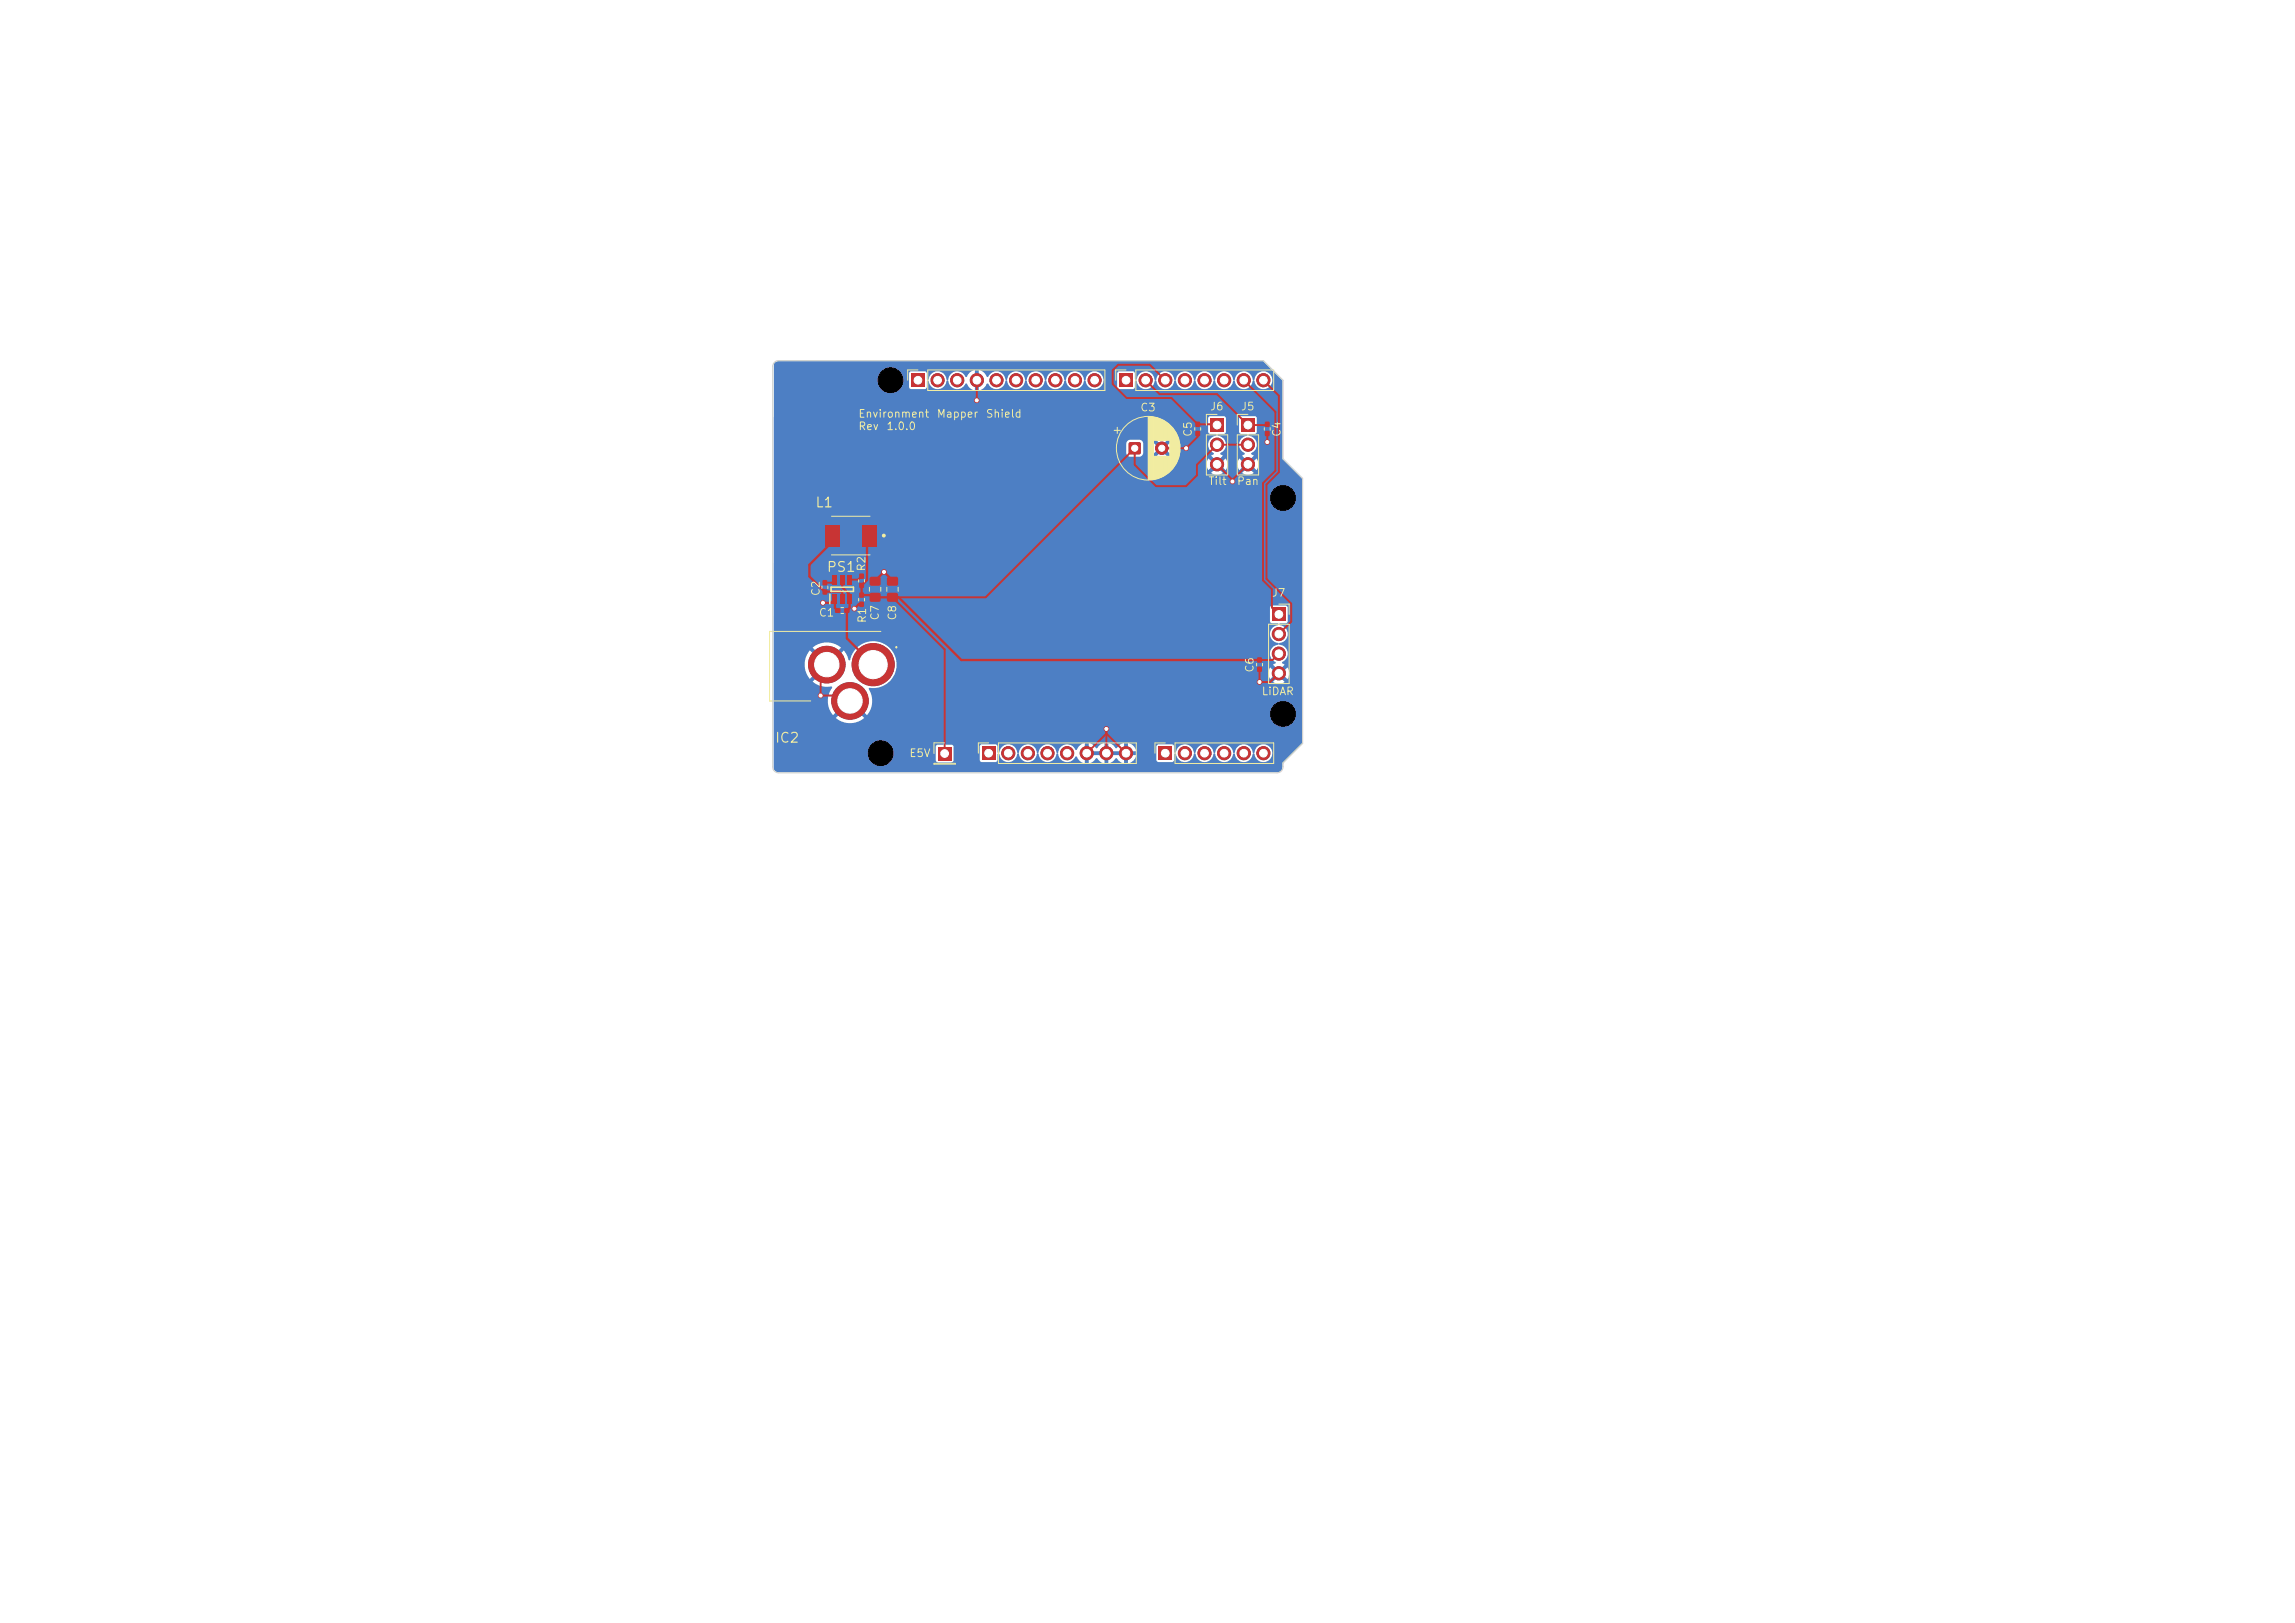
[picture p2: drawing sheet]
<svg xmlns="http://www.w3.org/2000/svg" width="297mm" height="210mm" viewBox="0 0 297 210" stroke-linecap="round" stroke-linejoin="round" font-family="sans-serif">
<defs><g id="words">
<g font-size="1.3" fill="#f2eda1">
<text x="105.4" y="66">L1</text>
<text x="106.9" y="74.3">PS1</text>
<text x="100.2" y="96.4">IC2</text>
</g>
<g font-size="1" fill="#f2eda1">
<text x="147.5" y="53.5">C3</text>
<text x="156.5" y="53.3">J6</text>
<text x="160.5" y="53.3">J5</text>
<text x="111" y="54.3">Environment</text>
<text x="111" y="55.9">Rev</text>
<text x="114.6" y="55.9">1.0.0</text>
<text x="121.2" y="54.3">Mapper</text>
<text x="127.5" y="54.3">Shield</text>
<text x="154.5" y="56.6" transform="rotate(-90 154.5 56.6)">C5</text>
<text x="166" y="56.6" transform="rotate(-90 166 56.6)">C4</text>
<text x="156.3" y="63">Tilt</text>
<text x="160" y="63">Pan</text>
<text x="106.3" y="77.2" transform="rotate(-90 106.3 77.2)">C2</text>
<text x="112.2" y="74" transform="rotate(-90 112.2 74)">R2</text>
<text x="164.5" y="77.5">J7</text>
<text x="105.9" y="80">C1</text>
<text x="112.3" y="80.7" transform="rotate(-90 112.3 80.7)">R1</text>
<text x="114" y="80.4" transform="rotate(-90 114 80.4)">C7</text>
<text x="116.2" y="80.4" transform="rotate(-90 116.2 80.4)">C8</text>
<text x="162.5" y="87.1" transform="rotate(-90 162.5 87.1)">C6</text>
<text x="163.2" y="90.2">LiDAR</text>
<text x="117.6" y="98.2">E5V</text>
</g>
</g></defs>
<path d="M127.1 96.6h1.7v1.7h-1.7z" fill="#4d7fc4"/>
<g fill="#4d7fc4" stroke="#4d7fc4" stroke-width=".13">
<circle cx="130.5" cy="97.5" r=".85"/>
<circle cx="133" cy="97.5" r=".85"/>
<circle cx="135.6" cy="97.5" r=".85"/>
<circle cx="138.1" cy="97.5" r=".85"/>
<circle cx="140.6" cy="97.5" r=".85"/>
<circle cx="143.2" cy="97.5" r=".85"/>
<circle cx="145.7" cy="97.5" r=".85"/>
</g>
<path d="M149.9 96.6h1.7v1.7h-1.7z" fill="#4d7fc4"/>
<g fill="#4d7fc4" stroke="#4d7fc4" stroke-width=".13">
<circle cx="153.3" cy="97.5" r=".85"/>
<circle cx="155.9" cy="97.5" r=".85"/>
<circle cx="158.4" cy="97.5" r=".85"/>
<circle cx="161" cy="97.5" r=".85"/>
<circle cx="163.5" cy="97.5" r=".85"/>
</g>
<path d="M117.9 48.4h1.7v1.7h-1.7z" fill="#4d7fc4"/>
<g fill="#4d7fc4" stroke="#4d7fc4" stroke-width=".13">
<circle cx="121.3" cy="49.2" r=".85"/>
<circle cx="123.9" cy="49.2" r=".85"/>
<circle cx="126.4" cy="49.2" r=".85"/>
<circle cx="129" cy="49.2" r=".85"/>
<circle cx="131.5" cy="49.2" r=".85"/>
<circle cx="134" cy="49.2" r=".85"/>
<circle cx="136.6" cy="49.2" r=".85"/>
<circle cx="139.1" cy="49.2" r=".85"/>
<circle cx="141.7" cy="49.2" r=".85"/>
</g>
<path d="M144.9 48.4h1.7v1.7h-1.7z" fill="#4d7fc4"/>
<g fill="#4d7fc4" stroke="#4d7fc4" stroke-width=".13">
<circle cx="148.3" cy="49.2" r=".85"/>
<circle cx="150.8" cy="49.2" r=".85"/>
<circle cx="153.3" cy="49.2" r=".85"/>
<circle cx="155.9" cy="49.2" r=".85"/>
<circle cx="158.4" cy="49.2" r=".85"/>
<circle cx="161" cy="49.2" r=".85"/>
<circle cx="163.5" cy="49.2" r=".85"/>
</g>
<path d="M156.6 54.2h1.7v1.7h-1.7z" fill="#4d7fc4"/>
<g fill="#4d7fc4" stroke="#4d7fc4" stroke-width=".13">
<circle cx="157.5" cy="57.5" r=".85"/>
<circle cx="157.5" cy="60.1" r=".85"/>
</g>
<path d="M160.6 54.2h1.8v1.7h-1.8z" fill="#4d7fc4"/>
<g fill="#4d7fc4" stroke="#4d7fc4" stroke-width=".13">
<circle cx="161.5" cy="57.5" r=".85"/>
<circle cx="161.5" cy="60.1" r=".85"/>
<circle cx="113" cy="86" r="2.73"/>
<circle cx="107" cy="86" r="2.37"/>
<circle cx="110" cy="90.7" r="2.37"/>
</g>
<path d="M146.1 57.3l.2-.1 1.3 .1v.2v1.2l-.2 .1-1.3-.1-.1-.1z" fill="#4d7fc4"/>
<circle cx="150.3" cy="58" r=".8" fill="#4d7fc4" stroke="#4d7fc4" stroke-width=".13"/>
<path d="M164.7 78.7h1.6v1.7h-1.6z" fill="#4d7fc4"/>
<g fill="#4d7fc4" stroke="#4d7fc4" stroke-width=".13">
<circle cx="165.5" cy="82" r=".85"/>
<circle cx="165.5" cy="84.6" r=".85"/>
<circle cx="165.5" cy="87.1" r=".85"/>
</g>
<path d="M121.4 96.7h1.7v1.7h-1.7z" fill="#4d7fc4"/>
<g fill="#4d7fc4" stroke="#4d7fc4" stroke-width=".13">
<circle cx="126.4" cy="51.8" r=".3"/>
<circle cx="106.2" cy="90" r=".3"/>
<circle cx="159.5" cy="62.3" r=".3"/>
<circle cx="164" cy="57.2" r=".3"/>
<circle cx="106.5" cy="78" r=".3"/>
<circle cx="163" cy="88.3" r=".3"/>
<circle cx="110.6" cy="78.8" r=".3"/>
<circle cx="143.2" cy="94.3" r=".3"/>
<circle cx="153.5" cy="58" r=".3"/>
<circle cx="114.4" cy="74" r=".3"/>
<circle cx="113" cy="86" r=".3"/>
</g>
<g fill="#4d7fc4">
<path d="M141.1 97.2h1.6v.2v.3h-1.6v-.2z"/>
<path d="M143.6 97.2h1.7l-.1 .2 .1 .3h-1.7l.1-.2z"/>
<path d="M100.3 46.9l.5-.2 62.7 .1 2.5 2.5v10.1l2.5 2.6v34.1l-2.5 2.6v.5a.69 .69 0 0 1-.7 .7h-64.5l-.4-.1-.3-.3v-2.2h12.3a1.6 1.6 0 0 0 2 1.7 1.6 1.6 0 0 0 .9-2.4h5.8v1.8l.3 .3h1.7l.3-.2v-1.9h3.4v1.8l.2 .2h2l.1-.2v-.9h.2a1.18 1.18 0 0 0 1.2 1.1 1.18 1.18 0 0 0 1.2-1.1h.1l.1 .1a1.17 1.17 0 0 0 1.2 1 1.17 1.17 0 0 0 1.1-1.1h.1l.1 .1a1.17 1.17 0 0 0 1.2 1 1.17 1.17 0 0 0 1.1-1.1h.2l.1 .1a1.17 1.17 0 0 0 1 1 1.17 1.17 0 0 0 1.2-.7h.1a1.45 1.45 0 0 0 1.1 .9v-.9l.2 .1 .3-.1v.9l.4-.2 .6-.5 .6 .5 .4 .2v-.9l.2 .1 .3-.1v.9a1.82 1.82 0 0 0 1.1-.7l.5 .5 .5 .2v-.9l.2 .1 .3-.1v.9a1.33 1.33 0 0 0 1-1.1h-.8v-.2v-.3h.8l-.3-.6h2.9v1.8l.3 .2h1.9l.1-.2 .1-.9h.1l.1 .1a1.17 1.17 0 0 0 1.2 1 1.17 1.17 0 0 0 1.1-1.1h.1l.1 .1a1.17 1.17 0 0 0 1.2 1 1.17 1.17 0 0 0 1.2-1.1h.1l.1 .1a1.17 1.17 0 0 0 1.2 1 1.17 1.17 0 0 0 1.1-1.1h.1l.1 .1a1.17 1.17 0 0 0 1.2 1 1.17 1.17 0 0 0 1.1-1.1h.2l.1 .1a1.15 1.15 0 0 0 1.7 .8 1.15 1.15 0 0 0 0-1.9 1.15 1.15 0 0 0-1.7 .9l-.1 .1-.2-.1a1.18 1.18 0 0 0-1.1-1.1 1.18 1.18 0 0 0-1.2 1.1h-.1a1.35 1.35 0 0 0-1.4-1.1 1.21 1.21 0 0 0-1.1 1.1h-.1a1.35 1.35 0 0 0-1.3-1.1 1.21 1.21 0 0 0-1.1 1.1h-.1a1.35 1.35 0 0 0-1.4-1.1 1.2 1.2 0 0 0-1 1.1h-.2v-.1l-.1-.8-.2-.2h-1.8l-.3 .3h-2.9l-.3-.3-.4-.2v.9h-.2h-.3v-.9l-.5 .2-.6 .5-.5-.5-.5-.2v.9h-.2h-.3v-.9a1.82 1.82 0 0 0-1 .7l-.6-.5-.4-.2v.9h-.2h-.3v-.9a1.71 1.71 0 0 0-1.1 1l-.1-.1a1.17 1.17 0 0 0-1.3-.7 1.17 1.17 0 0 0-1 1.1h-.1a1.35 1.35 0 0 0-1.3-1.1 1.21 1.21 0 0 0-1.1 1.1h-.1a1.35 1.35 0 0 0-1.4-1.1 1.21 1.21 0 0 0-1.1 1.1h-.1a1.35 1.35 0 0 0-1.3-1.1 1.2 1.2 0 0 0-1.1 1.1h-.1l-.1-.1v-.8l-.3-.2h-1.8l-.2 .3h-3.4l-.3-.3h-1.7l-.3 .3h-5.8l-.1-.2a1.61 1.61 0 0 0-1.7-.5 1.61 1.61 0 0 0-1.1 1.4h-12.3v-11.5h4l.1 1 .6 1 .9-.9 .4 .4-.9 .9 .1 .1a3.6 3.6 0 0 0 2.4 .6v.1a2.87 2.87 0 0 0 .1 3.5l.9-.9 .4 .4-.9 .9 .1 .1a2.87 2.87 0 0 0 3.5-.1l-.9-.9 .4-.4 .9 .9 .2-.2h52a1.61 1.61 0 0 0 2.3 1.6 1.61 1.61 0 0 0 .4-2.7 1.61 1.61 0 0 0-2.6 .8l-.1 .3h-52a2.9 2.9 0 0 0 0-3.2l.1-.1a3.1 3.1 0 0 0 3.4-2h48.3v.4l.2 .5 .6-.7 .1 .2 .3 .2-.7 .6 .1 .1a1.34 1.34 0 0 0 1.5-.1l-.7-.6 .3-.2 .1-.2 .6 .7 .1-.1a1.34 1.34 0 0 0-.1-1.4l-.6 .6-.1-.2-.3-.2 .7-.6-.4-.2 .1-.2a1.17 1.17 0 0 0 .6-1.2 1.17 1.17 0 0 0-1.1-1v-.1l.1-.1a1.17 1.17 0 0 0 1-1.2 1.17 1.17 0 0 0-1-1.1l-.1-.2h.1l.8-.1 .2-.2 .1-1.8-.3-.2-1.8-.1-.2 .3v1.9l.2 .1 .8 .1v.2a1.18 1.18 0 0 0-1.1 1.1 1.18 1.18 0 0 0 1.2 1.2v.1a1.38 1.38 0 0 0-1.2 1.2 1.44 1.44 0 0 0 .8 1.2l-.4 .3 .7 .6-.2 .1-.2 .3-.6-.6-.2 .6h-48.3a3 3 0 0 0-2.1-3.9 3 3 0 0 0-3.8 2.3h-.2l-.3-.8-.3-.4-.9 .9-.4-.4 .9-.9a2.86 2.86 0 0 0-3.6 0l.9 .9-.4 .4-.9-.9-.5 .7-.2 .9h-4v-21.5h64.3a1.61 1.61 0 0 0 2.3 1.6 1.61 1.61 0 0 0 .4-2.7 1.61 1.61 0 0 0-2.6 .9l-.1 .2h-64.3v-4.3h56.1v.4l.2 .4 .6-.6 .2 .3 .2 .1-.7 .6a1.33 1.33 0 0 0 1.6 0l-.7-.6 .2-.1 .2-.3 .6 .6 .2-.4 .1-.4h1.3v.4l.2 .4 .6-.6 .2 .3 .2 .1-.7 .6h.1a1.34 1.34 0 0 0 1.5 0l-.7-.6 .2-.1 .2-.3 .6 .6h.1a1.34 1.34 0 0 0-.1-1.5l-.6 .7-.1-.2-.3-.2 .7-.6-.4-.2 .1-.2a1.17 1.17 0 0 0 .6-1.3 1.17 1.17 0 0 0-1-.9l-.1-.2h.1l.8-.1 .2-.1v-1.9l-.2-.3-1.8 .1-.3 .2 .1 1.8 .2 .2 .8 .1 .1 .1-.1 .1a1.17 1.17 0 0 0-1 1 1.17 1.17 0 0 0 .7 1.2v.2l-.4 .2 .7 .6-.2 .1-.2 .3-.6-.7-.2 .7h-1.3l-.3-.7-.6 .7-.1-.2-.3-.2 .7-.6-.4-.2v-.2a1.19 1.19 0 0 0 .7-1.2 1.19 1.19 0 0 0-1-1l-.1-.2h.1l.8-.1 .2-.1v-1.9l-.2-.3-1.8 .1-.3 .2 .1 1.8 .2 .2 .8 .1 .1 .1-.1 .1a1.17 1.17 0 0 0-1 1 1.17 1.17 0 0 0 .7 1.2v.2l-.4 .2 .7 .6-.2 .1-.2 .3-.6-.7-.2 .7h-56.1v-2.6h45.6l.1 1.3 .2 .3 1.5 .1 .3-.2 .1-.2v-.8h1.1l.1 .4 .2 .4 .6-.7 .2 .3 .2 .1-.7 .7a1.28 1.28 0 0 0 1.5 0l-.7-.7 .2-.1 .1-.3 .8 .7a1.29 1.29 0 0 0-.1-1.4l-.7 .7-.1-.3-.2-.1 .6-.7a1.29 1.29 0 0 0-1.4 0l.7 .7-.2 .1-.2 .3-.6-.7-.3 .6h-1.1a.9 .9 0 0 0-.1-.8l-.4-.2h-1.2l-.3 .2-.2 .3h-45.6v-8.3h13.5a1.6 1.6 0 0 0 2 1.7 1.6 1.6 0 0 0 1-2.5h1v1.8l.3 .2h1.9l.1-.2 .1-.8h.2a1.18 1.18 0 0 0 1.1 1 1.18 1.18 0 0 0 1.2-1.1h.1l.1 .1a1.17 1.17 0 0 0 1 1 1.17 1.17 0 0 0 1.3-.7h.1a1.45 1.45 0 0 0 1.1 .9v-.9l.2 .1 .3-.1v.9a1.75 1.75 0 0 0 1.1-.9l.1 .1a1.17 1.17 0 0 0 1.3 .6 1.17 1.17 0 0 0 .9-1.1h.2v.1a1.17 1.17 0 0 0 1.2 1.1 1.17 1.17 0 0 0 1.2-1.2h.1l.1 .1a1.17 1.17 0 0 0 1.2 1.1 1.17 1.17 0 0 0 1.1-1.2h.1l.1 .1a1.17 1.17 0 0 0 1.2 1.1 1.17 1.17 0 0 0 1.2-1.2h.1l.1 .1a1.17 1.17 0 0 0 1.2 1.1 1.17 1.17 0 0 0 1.1-1.2h.1l.1 .1a1.15 1.15 0 0 0 1.7 .9 1.15 1.15 0 0 0 .2-1.9h2.2v1.8l.2 .2h1.9l.2-.2v-.8h.2a1.18 1.18 0 0 0 1.2 1 1.18 1.18 0 0 0 1.1-1.1h.2l.1 .1a1.17 1.17 0 0 0 1.1 1.1 1.17 1.17 0 0 0 1.2-1.2h.1l.1 .1a1.17 1.17 0 0 0 1.2 1.1 1.17 1.17 0 0 0 1.1-1.2h.1l.1 .1a1.17 1.17 0 0 0 1.2 1.1 1.17 1.17 0 0 0 1.2-1.2h.1l.1 .1a1.17 1.17 0 0 0 1.2 1.1 1.17 1.17 0 0 0 1.1-1.2h.1l.1 .1a1.17 1.17 0 0 0 1.2 1.1 1.17 1.17 0 0 0 1.1-1.2h.2l.1 .1a1.15 1.15 0 0 0 1.7 .9 1.15 1.15 0 0 0 0-2 1.15 1.15 0 0 0-1.7 .9l-.1 .1h-.2a1.18 1.18 0 0 0-1.1-1.2 1.18 1.18 0 0 0-1.2 1.2h-.1a1.35 1.35 0 0 0-1.4-1.2 1.21 1.21 0 0 0-1.1 1.2h-.1a1.35 1.35 0 0 0-1.3-1.2 1.21 1.21 0 0 0-1.1 1.2h-.1a1.35 1.35 0 0 0-1.4-1.2 1.21 1.21 0 0 0-1 1.2h-.2a1.35 1.35 0 0 0-1.3-1.2 1.21 1.21 0 0 0-1.1 1.2h-.1a1.35 1.35 0 0 0-1.3-1.2 1.2 1.2 0 0 0-1.1 1.1l-.1 .1-.1-.1v-.8l-.3-.2h-1.8l-.2 .2h-2.2a1.17 1.17 0 0 0-1.9 .9h-.2a1.35 1.35 0 0 0-1.3-1.2 1.21 1.21 0 0 0-1.1 1.2h-.1a1.35 1.35 0 0 0-1.3-1.2 1.21 1.21 0 0 0-1.1 1.2h-.1a1.35 1.35 0 0 0-1.4-1.2 1.21 1.21 0 0 0-1 1.2h-.2a1.35 1.35 0 0 0-1.3-1.2 1.21 1.21 0 0 0-1.1 1.2h-.1a1.35 1.35 0 0 0-1.3-1.2 1.49 1.49 0 0 0-1.1 .8l-.1-.1a1.33 1.33 0 0 0-1-.8v.9l-.2-.1-.3 .1v-.9h-.1a1.75 1.75 0 0 0-1 .9l-.2-.1a1.17 1.17 0 0 0-1.2-.6 1.17 1.17 0 0 0-1 1.1h-.1a1.35 1.35 0 0 0-1.4-1.2 1.2 1.2 0 0 0-1 1.1l-.2 .1-.1-.1v-.8l-.2-.2-1.8-.1-.3 .3h-1a1.6 1.6 0 0 0-1.8-.6 1.6 1.6 0 0 0-1.2 1.4h-13.5v-1.9z"/>
</g>
<path d="M127.1 96.6h1.7v1.7h-1.7z" fill="#c83434"/>
<g fill="#c83434" stroke="#c83434" stroke-width=".13">
<circle cx="130.5" cy="97.5" r=".85"/>
<circle cx="133" cy="97.5" r=".85"/>
<circle cx="135.6" cy="97.5" r=".85"/>
<circle cx="138.1" cy="97.5" r=".85"/>
<circle cx="140.6" cy="97.5" r=".85"/>
<circle cx="143.2" cy="97.5" r=".85"/>
<circle cx="145.7" cy="97.5" r=".85"/>
</g>
<path d="M149.9 96.6h1.7v1.7h-1.7z" fill="#c83434"/>
<g fill="#c83434" stroke="#c83434" stroke-width=".13">
<circle cx="153.3" cy="97.5" r=".85"/>
<circle cx="155.9" cy="97.5" r=".85"/>
<circle cx="158.4" cy="97.5" r=".85"/>
<circle cx="161" cy="97.5" r=".85"/>
<circle cx="163.5" cy="97.5" r=".85"/>
</g>
<path d="M117.9 48.4h1.7v1.7h-1.7z" fill="#c83434"/>
<g fill="#c83434" stroke="#c83434" stroke-width=".13">
<circle cx="121.3" cy="49.2" r=".85"/>
<circle cx="123.9" cy="49.2" r=".85"/>
<circle cx="126.4" cy="49.2" r=".85"/>
<circle cx="129" cy="49.2" r=".85"/>
<circle cx="131.5" cy="49.2" r=".85"/>
<circle cx="134" cy="49.2" r=".85"/>
<circle cx="136.6" cy="49.2" r=".85"/>
<circle cx="139.1" cy="49.2" r=".85"/>
<circle cx="141.7" cy="49.2" r=".85"/>
</g>
<path d="M144.9 48.4h1.7v1.7h-1.7z" fill="#c83434"/>
<g fill="#c83434" stroke="#c83434" stroke-width=".13">
<circle cx="148.3" cy="49.2" r=".85"/>
<circle cx="150.8" cy="49.2" r=".85"/>
<circle cx="153.3" cy="49.2" r=".85"/>
<circle cx="155.9" cy="49.2" r=".85"/>
<circle cx="158.4" cy="49.2" r=".85"/>
<circle cx="161" cy="49.2" r=".85"/>
<circle cx="163.5" cy="49.2" r=".85"/>
</g>
<path d="M156.6 54.2h1.7v1.7h-1.7z" fill="#c83434"/>
<g fill="#c83434" stroke="#c83434" stroke-width=".13">
<circle cx="157.5" cy="57.5" r=".85"/>
<circle cx="157.5" cy="60.1" r=".85"/>
</g>
<path d="M160.6 54.2h1.8v1.7h-1.8z" fill="#c83434"/>
<g fill="#c83434" stroke="#c83434" stroke-width=".13">
<circle cx="161.5" cy="57.5" r=".85"/>
<circle cx="161.5" cy="60.1" r=".85"/>
</g>
<g fill="#c83434">
<path d="M154.7 54.6h.6v.6h-.6z"/>
<path d="M154.7 55.8h.6v.6h-.6z"/>
<path d="M111.2 75.4h.6v.7h-.6z"/>
<path d="M111.2 74.2h.6v.7h-.6z"/>
<path d="M109.3 78.7h.6v.6h-.6z"/>
<path d="M108.1 78.7h.6v.6h-.6z"/>
</g>
<g fill="#c83434" stroke="#c83434" stroke-width=".13">
<circle cx="113" cy="86" r="2.73"/>
<circle cx="107" cy="86" r="2.37"/>
<circle cx="110" cy="90.7" r="2.37"/>
</g>
<g fill="#c83434">
<path d="M114.8 74.7l.2-.1 1.2 .1v.2v.8l-.2 .1-1.2-.1v-.1z"/>
<path d="M114.8 76.8l.2-.1 1.2 .1v.2v.8l-.2 .1-1.2-.1v-.2z"/>
<path d="M146.1 57.3l.2-.1 1.3 .1v.2v1.2l-.2 .1-1.3-.1-.1-.1z"/>
</g>
<circle cx="150.3" cy="58" r=".8" fill="#c83434" stroke="#c83434" stroke-width=".13"/>
<g fill="#c83434">
<path d="M111.2 77.9h.6v.6h-.6z"/>
<path d="M111.2 76.7h.6v.6h-.6z"/>
<path d="M164.7 78.7h1.6v1.7h-1.6z"/>
</g>
<g fill="#c83434" stroke="#c83434" stroke-width=".13">
<circle cx="165.5" cy="82" r=".85"/>
<circle cx="165.5" cy="84.6" r=".85"/>
<circle cx="165.5" cy="87.1" r=".85"/>
</g>
<g fill="#c83434">
<path d="M112.6 74.7l.2-.1 1.1 .1 .1 .2-.1 .8-.2 .1-1.1-.1-.1-.1z"/>
<path d="M112.6 76.8l.2-.1 1.1 .1 .1 .2-.1 .8-.2 .1-1.1-.1-.1-.2z"/>
<path d="M163.7 54.6h.6v.6h-.6z"/>
<path d="M163.7 55.8h.6v.6h-.6z"/>
<path d="M106.5 76.3h.5v.6h-.5z"/>
<path d="M106.5 75.1h.5v.6h-.5z"/>
<path d="M121.4 96.7h1.7v1.7h-1.7z"/>
<path d="M162.7 85.1h.6v.6h-.6z"/>
<path d="M162.7 86.3h.6v.6h-.6z"/>
<path d="M107.8 76.9h.5v1.2h-.5z"/>
<path d="M108.7 76.9h.6v1.2h-.6z"/>
<path d="M109.7 76.9h.5v1.2h-.5z"/>
<path d="M109.7 74.4h.5v1.2h-.5z"/>
<path d="M108.7 74.4h.6v1.2h-.6z"/>
<path d="M107.8 74.4h.5v1.2h-.5z"/>
<path d="M111.6 67.9h1.9v2.8h-1.9z"/>
<path d="M106.7 67.9h1.9v2.8h-1.9z"/>
</g>
<g fill="#c83434" stroke="#c83434" stroke-width=".13">
<circle cx="126.4" cy="51.8" r=".3"/>
<circle cx="106.2" cy="90" r=".3"/>
<circle cx="159.5" cy="62.3" r=".3"/>
<circle cx="164" cy="57.2" r=".3"/>
<circle cx="106.5" cy="78" r=".3"/>
<circle cx="163" cy="88.3" r=".3"/>
<circle cx="110.6" cy="78.8" r=".3"/>
<circle cx="143.2" cy="94.3" r=".3"/>
<circle cx="153.5" cy="58" r=".3"/>
<circle cx="114.4" cy="74" r=".3"/>
<circle cx="113" cy="86" r=".3"/>
</g>
<g fill="none" stroke="#c83434" stroke-width=".25">
<path d="M126.4 51.8h.1M126.4 49.2v2.6M148.3 49.2l1.8 1.8h7.4l4 4h2.4l.1-.1M150.8 49.2l-2-2h-4.1l-.7 .7v1.8l1.8 1.8h5.8l3.4 3.4h2.3l.2 .1M155 56.1v.4l-1.5 1.5h-3.2M161 49.2l4.1 4.1v7.6l-1.7 1.6v12.6l1.2 1.1v2.4l.9 .9M161.5 57.5h-4l-2.6 2.6v1.4l-1.4 1.4h-3.9l-2.8-2.8v-2.1l-19.2 19.3h-12.1l6.7 6.7v13.5M162.2 55h.1M163.5 49.2l2 2v9.9l-1.6 1.6v12.2l3.2 3.2v2.3l-1.6 1.6M164 54.9h.1M164 56.1v1.1M106.8 76.6h-.1"/>
<path d="M108.1 75l-.5 .4h-.9M110 76.9v.6M111.5 74.6l-.4 .4h-1.1M157.5 60.1l2 2M159.5 62.1v.2M161.5 60.1l-2 2M107 86l-.8 .8v3.2h3.1l.7 .7M140.6 97.5l2.6-2.6 2.5 2.6M143.2 94.3v3.2M163 86.6v1.7h1.4l1.1-1.2M165.5 84.6l-.8 .8h-1.7"/>
</g>
<path d="M106.5 78h1l.6-.5v1.1l.3 .4M106.8 76.6h2.1h.1v.9M107.6 70.3l-2.9 2.8v1.5l2 2M109 75v1l1 .9M110 77.5v1.1l-.4 .4v3.6l3.4 3.4M111.5 78.2h-.4l-.5 .6M112.4 70.3l-.2 .2v4.6l-.7 .7v1.2h1.5l.2 .3h2.3M113.2 75.2l1.2-1.2 1.1 1.1v.1M116.3 77.3l8.1 8.1h38.6" fill="none" stroke="#c83434" stroke-width=".3"/>
<g fill="none" stroke="#f2eda1" stroke-width=".13">
<path d="M118.8 47.9h-1.3v1.3M120.1 47.9h22.9v2.6h-22.9zM144.2 55.7h.8M144.6 55.3v.8M145.7 47.9h-1.3v1.3M147 47.9h17.8v2.6h-17.8zM148.6 53.9v8.2M148.7 53.9v8.2M148.8 53.9v8.2M148.9 53.9v8.2M149 53.9v8.2M149.1 53.9v8.2"/>
<path d="M149.1 54v8M149.2 54v8M149.3 54v8M149.3 54v3M149.3 59v3M149.4 54v3M149.4 59v3M149.5 54v3M149.5 59v3M149.6 54v3M149.6 59v3M149.6 54.1v2.9"/>
<path d="M149.6 59v2.9M149.7 54.1v2.9M149.7 59v2.9M149.8 54.1v2.9M149.8 59v2.9M149.9 54.1v2.9M149.9 59v2.9M150 54.2v2.8M150 59v2.8M150.1 54.2v2.8M150.1 59v2.8M150.2 54.2v2.8"/>
<path d="M150.2 59v2.8M150.2 54.3v2.7M150.2 59v2.7M150.3 54.3v2.7M150.3 59v2.7M150.4 54.3v2.7M150.4 59v2.7M150.4 54.4v2.6M150.4 59v2.6M150.5 54.4v2.6M150.5 59v2.6M150.6 54.4v2.6"/>
<path d="M150.6 59v2.6M150.6 54.5v2.5M150.6 59v2.5M150.7 54.5v2.5M150.7 59v2.5M150.8 54.5v2.5M150.8 59v2.5M150.8 54.6v2.4M150.8 59v2.4M150.9 54.6v2.4M150.9 59v2.4M151 54.7v2.3"/>
<path d="M151 59v2.3M151.1 54.8v2.2M151.1 59v2.3M151.1 59v2.2M151.2 54.8v2.2M151.2 59v2.2M151.2 54.9v2.1M151.2 59v2.1M151.3 54.9v2.1M151.3 59v2.1M151.4 55v2M151.4 59v2"/>
<path d="M151.4 55v6M151.4 55.1v5.8M151.5 55.1v5.8M151.6 55.2v5.6M151.6 55.3v5.4M151.7 55.3v5.4M151.8 55.4v5.2M151.8 55.5v5M151.9 55.5v5M151.9 55.6v4.8M152 55.7v4.6M152 55.8v4.4"/>
<path d="M152.1 55.8v4.4M152.1 55.9v4.2M152.2 56v4M152.2 56.1v3.8M152.3 56.2v3.6M152.3 56.3v3.4M152.4 56.4v3.2M152.4 56.5v3M152.5 56.7v2.6M152.5 56.8v2.4M152.6 56.9v2.2M152.6 57.1v1.8"/>
<path d="M152.6 57.2v1.6M152.7 57.5v1M154.6 55.3v.4M155.4 55.3v.4M156.1 56.3h2.8v5.2h-2.8zM157.5 53.6h-1.4v1.4M160.1 56.3h2.8v5.2h-2.8zM161.5 53.6h-1.4v1.4M163.6 55.3v.4M164.4 55.3v.4M106.4 75.8v.4M107.1 75.8v.4"/>
<path d="M107.6 66.8h5M107.6 71.8h5M108.8 78.6h.4M108.8 79.4h.4M111.1 75v.3M111.1 77.4v.4M111.9 75v.3M111.9 77.4v.4M112.5 76v.5M114 76v.5M114.8 76v.5M116.2 76v.5"/>
<path d="M165.5 78.2h1.3v1.3M114 81.7h-14.4v9h5.3M120.9 98.8h2.7v.1h-2.7zM122.2 96.1h-1.3v1.4M127.9 96.1h-1.3v1.4M129.2 96.1h17.8v2.7h-17.8zM150.8 96.1h-1.3v1.4M152.1 96.1h12.7v2.7h-12.7zM162.6 85.8v.4M163.4 85.8v.4M164.2 80.8h2.6v7.7h-2.6z"/>
<circle cx="148.6" cy="58" r="4.1"/>
<circle cx="116" cy="83.7" r=".05"/>
</g>
<g fill="#f2eda1" stroke="#f2eda1" stroke-width=".13">
<circle cx="116" cy="83.7" r=".05"/>
<circle cx="116" cy="83.8" r=".05"/>
</g>
<path d="M107.4 76.9v1.2M107.5 76h3v.5h-3z" fill="none" stroke="#f2eda1" stroke-width=".2"/>
<circle cx="114.4" cy="69.3" r=".15" fill="#f2eda1" stroke="#f2eda1" stroke-width=".2"/>
<path d="M100.2 46.9l.6-.2h62.7l2.5 2.5v10.2l2.6 2.5v34.3l-2.6 2.5v.5a.76 .76 0 0 1-.7 .8h-64.5a.76 .76 0 0 1-.8-.8v-51.8z" fill="none" stroke="#d0d2cd" stroke-width=".15"/>
<g fill="#fff" stroke="#fff" stroke-width=".13">
<circle cx="126.4" cy="51.8" r=".2"/>
<circle cx="106.2" cy="90" r=".2"/>
<circle cx="159.5" cy="62.3" r=".2"/>
<circle cx="164" cy="57.2" r=".2"/>
<circle cx="106.5" cy="78" r=".2"/>
<circle cx="163" cy="88.3" r=".2"/>
<circle cx="110.6" cy="78.8" r=".2"/>
<circle cx="143.2" cy="94.3" r=".2"/>
<circle cx="153.5" cy="58" r=".2"/>
<circle cx="114.4" cy="74" r=".2"/>
<circle cx="113" cy="86" r=".2"/>
<circle cx="127.9" cy="97.5" r=".5"/>
<circle cx="130.5" cy="97.5" r=".5"/>
<circle cx="133" cy="97.5" r=".5"/>
<circle cx="135.6" cy="97.5" r=".5"/>
<circle cx="138.1" cy="97.5" r=".5"/>
<circle cx="140.6" cy="97.5" r=".5"/>
<circle cx="143.2" cy="97.5" r=".5"/>
<circle cx="145.7" cy="97.5" r=".5"/>
<circle cx="150.8" cy="97.5" r=".5"/>
<circle cx="153.3" cy="97.5" r=".5"/>
<circle cx="155.9" cy="97.5" r=".5"/>
<circle cx="158.4" cy="97.5" r=".5"/>
<circle cx="161" cy="97.5" r=".5"/>
<circle cx="163.5" cy="97.5" r=".5"/>
<circle cx="118.8" cy="49.2" r=".5"/>
<circle cx="121.3" cy="49.2" r=".5"/>
<circle cx="123.9" cy="49.2" r=".5"/>
<circle cx="126.4" cy="49.2" r=".5"/>
<circle cx="129" cy="49.2" r=".5"/>
<circle cx="131.5" cy="49.2" r=".5"/>
<circle cx="134" cy="49.2" r=".5"/>
<circle cx="136.6" cy="49.2" r=".5"/>
<circle cx="139.1" cy="49.2" r=".5"/>
<circle cx="141.7" cy="49.2" r=".5"/>
<circle cx="145.7" cy="49.2" r=".5"/>
<circle cx="148.3" cy="49.2" r=".5"/>
<circle cx="150.8" cy="49.2" r=".5"/>
<circle cx="153.3" cy="49.2" r=".5"/>
<circle cx="155.9" cy="49.2" r=".5"/>
<circle cx="158.4" cy="49.2" r=".5"/>
<circle cx="161" cy="49.2" r=".5"/>
<circle cx="163.5" cy="49.2" r=".5"/>
<circle cx="157.5" cy="55" r=".5"/>
<circle cx="157.5" cy="57.5" r=".5"/>
<circle cx="157.5" cy="60.1" r=".5"/>
<circle cx="161.5" cy="55" r=".5"/>
<circle cx="161.5" cy="57.5" r=".5"/>
<circle cx="161.5" cy="60.1" r=".5"/>
<circle cx="113" cy="86" r="1.82"/>
<circle cx="107" cy="86" r="1.58"/>
<circle cx="110" cy="90.7" r="1.58"/>
<circle cx="146.8" cy="58" r=".4"/>
<circle cx="150.3" cy="58" r=".4"/>
<circle cx="165.5" cy="79.5" r=".5"/>
<circle cx="165.5" cy="82" r=".5"/>
<circle cx="165.5" cy="84.6" r=".5"/>
<circle cx="165.5" cy="87.1" r=".5"/>
<circle cx="122.3" cy="97.5" r=".5"/>
</g>
<g fill="#000" stroke="#000" stroke-width=".13">
<circle cx="115.2" cy="49.2" r="1.6"/>
<circle cx="166" cy="64.4" r="1.6"/>
<circle cx="114" cy="97.5" r="1.6"/>
<circle cx="166" cy="92.4" r="1.6"/>
</g>
<use href="#words"/>
</svg>
